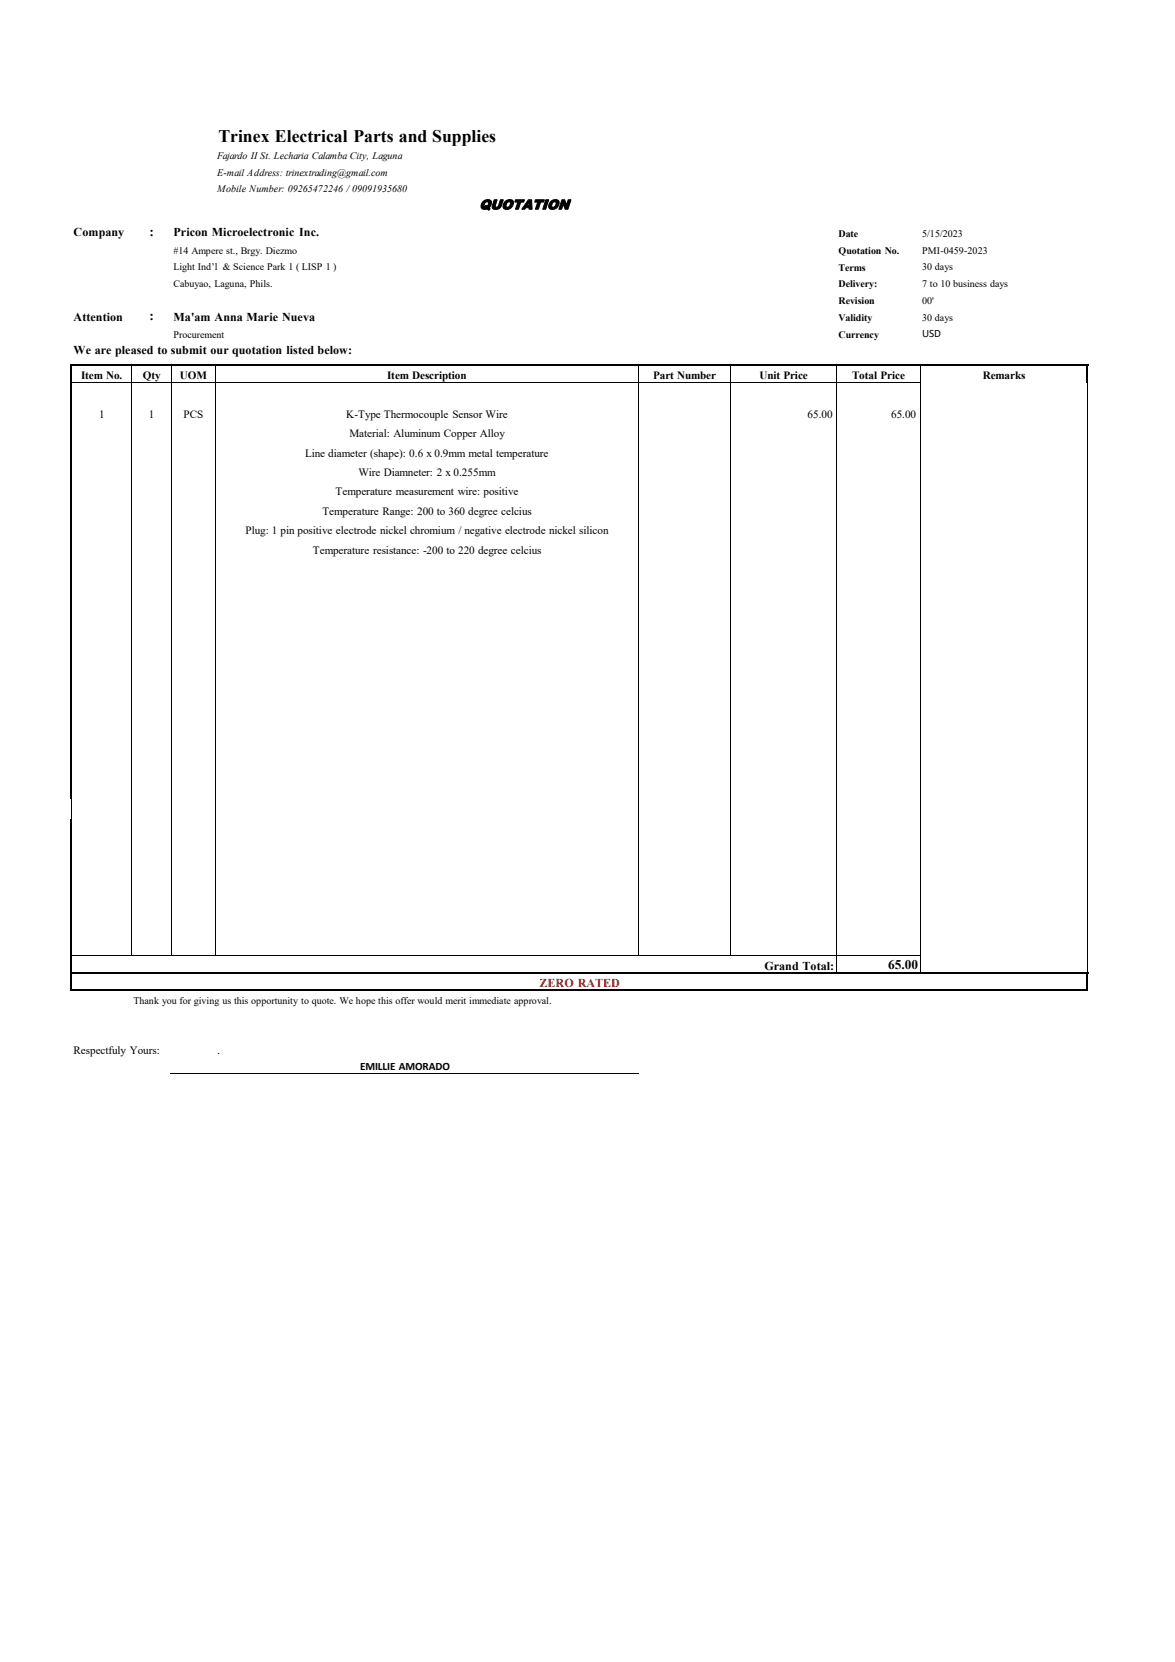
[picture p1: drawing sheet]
<svg xmlns="http://www.w3.org/2000/svg" width="210mm" height="297mm" viewBox="0 0 210 297" stroke-linecap="round" stroke-linejoin="round" font-family="sans-serif">
<defs><g id="words">
<text font-size="3.2" x="39" y="25.3">Trinex Electrical Parts and Supplies</text>
<text font-size="2.5" x="85.6" y="37.4">QUOTATION</text>
<g font-size="2.4">
<text x="26.7" y="42.2">:</text>
<text x="26.7" y="57.2">:</text>
<text x="158.7" y="173.2">65.00</text>
</g>
<g font-size="2.2">
<text x="13.2" y="42.3">Company</text>
<text x="31" y="42.3">Pricon Microelectronic Inc.</text>
<text x="13.2" y="57.3">Attention</text>
<text x="31" y="57.3">Ma'am Anna Marie Nueva</text>
<text x="13.2" y="63.3">We are pleased to submit our quotation listed below:</text>
<text x="136.6" y="173.3">Grand Total:</text>
</g>
<text font-size="2.2" fill="#f00" x="96.4" y="176.5">ZERO RATED</text>
<g font-size="2">
<text x="164.8" y="60.3">USD</text>
<text x="14.5" y="67.7">Item No.</text>
<text x="25.5" y="67.7">Qty</text>
<text x="32.1" y="67.7">UOM</text>
<text x="69.2" y="67.7">Item Description</text>
<text x="116.7" y="67.7">Part Number</text>
<text x="135.7" y="67.7">Unit Price</text>
<text x="152.3" y="67.7">Total Price</text>
<text x="175.6" y="67.7">Remarks</text>
<text x="17.7" y="74.6">1</text>
<text x="26.6" y="74.6">1</text>
<text x="32.8" y="74.6">PCS</text>
<text x="61.9" y="74.6">K-Type Thermocouple Sensor Wire</text>
<text x="144.3" y="74.6">65.00</text>
<text x="159.3" y="74.6">65.00</text>
<text x="54.5" y="81.6">Line diameter (shape): 0.6 x 0.9mm metal temperature</text>
<text x="62.4" y="78.1">Material: Aluminum Copper Alloy</text>
<text x="60" y="88.5">Temperature measurement wire: positive</text>
<text x="64.1" y="85.1">Wire Diamneter: 2 x 0.255mm</text>
<text x="43.9" y="95.5">Plug: 1 pin positive electrode nickel chromium / negative electrode nickel silicon</text>
<text x="57.6" y="92">Temperature Range: 200 to 360 degree celcius</text>
<text x="55.9" y="98.9">Temperature resistance: -200 to 220 degree celcius</text>
<text x="13.2" y="188.3">Respectfuly Yours:</text>
<text x="38.8" y="188.4">.</text>
<text x="64.3" y="191.2">EMILLIE AMORADO</text>
</g>
<g font-size="1.8">
<text x="38.8" y="28.5">Fajardo IISt. Lecharia Calamba City, Laguna</text>
<text x="38.8" y="31.4">E-mail Address: trinextrading@gmail.com</text>
<text x="38.8" y="34.3">Mobile Number: 09265472246 /09091935680</text>
<text x="31" y="45.3">#14 Ampere st., Brgy. Diezmo</text>
<text x="149.9" y="42.3">Date</text>
<text x="149.9" y="45.3">Quotation No.</text>
<text x="164.8" y="42.3">5/15/2023</text>
<text x="164.8" y="45.3">PMI-0459-2023</text>
<text x="31" y="48.3">Light Ind’l &amp; Science Park 1 ( LISP 1 )</text>
<text x="31" y="51.3">Cabuyao, Laguna, Phils.</text>
<text x="149.9" y="48.4">Terms</text>
<text x="149.9" y="51.4">Delivery:</text>
<text x="164.8" y="48.3">30 days</text>
<text x="164.8" y="51.3">7 to 10 business days</text>
<text x="149.9" y="54.4">Revision</text>
<text x="149.9" y="57.4">Validity</text>
<text x="164.8" y="54.3">00'</text>
<text x="164.8" y="57.3">30 days</text>
<text x="31" y="60.3">Procurement</text>
<text x="149.9" y="60.4">Currency</text>
<text x="23.9" y="179.4">Thank you for giving us this opportunity to quote. We hope this offer would merit immediate approval.</text>
</g>
</g></defs>
<path d="M12.7 65.1v77.7M12.9 65.3h181.6M194.4 65.3v3.1M12.7 146.3v30.8M12.9 173.8h181.6M12.9 177h181.3M194.4 173.8v3.3" fill="none" stroke="#000" stroke-width=".34"/>
<path d="M12.9 68.3h151.6M23.5 65.4v105.4M30.6 65.4v105.4M38.4 65.4v105.4M114.1 65.4v105.4M130.5 65.4v105.4M149.5 65.4v108.2M164.4 65.4v108.2M194.4 68.4v105.2M12.8 142.8v3.5M12.9 170.7h151.6M30.5 191.8h83.7" fill="none" stroke="#000" stroke-width=".18"/>
<use href="#words"/>
</svg>
